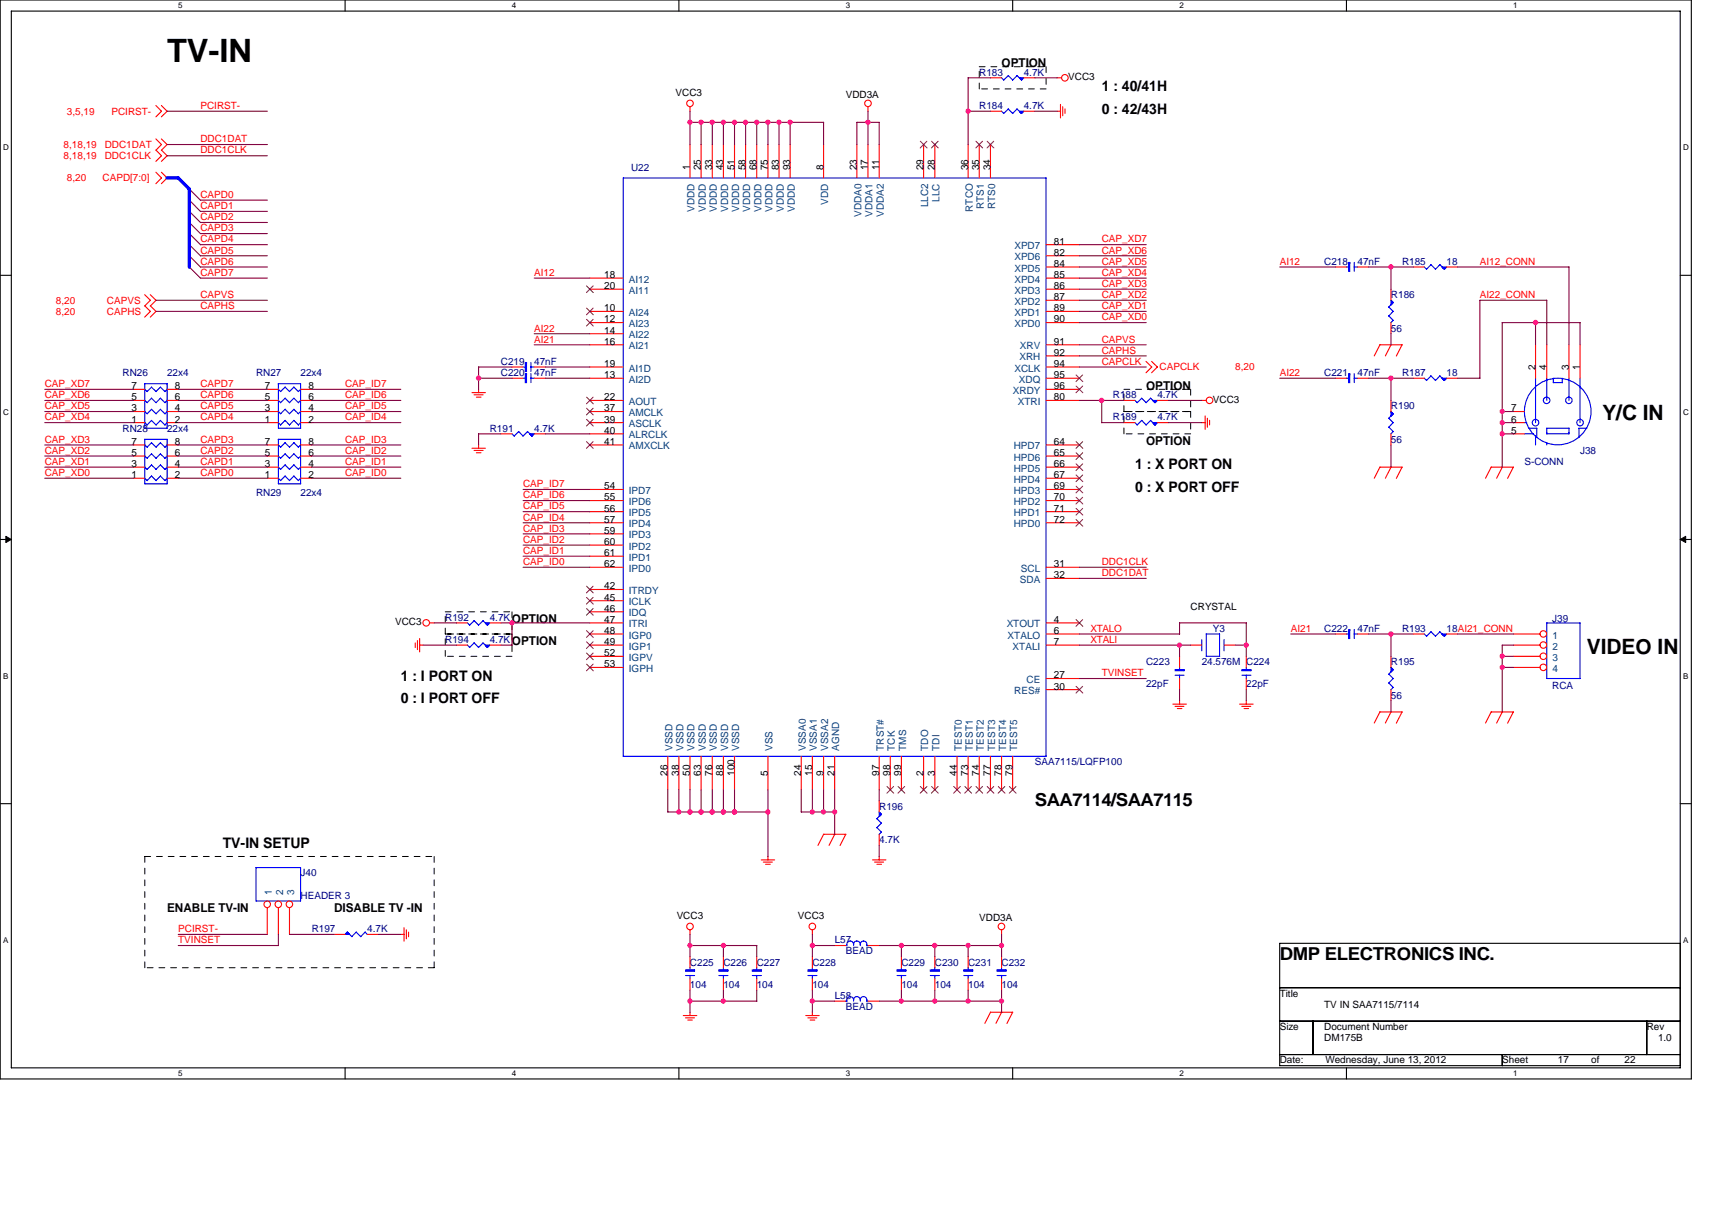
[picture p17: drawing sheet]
<svg xmlns="http://www.w3.org/2000/svg" width="297mm" height="210mm" viewBox="0 0 297 210" stroke-linecap="round" stroke-linejoin="round" font-family="sans-serif">
<defs><g id="words">
<text font-size="5.6" x="29" y="10.8">TV-IN</text>
<g font-size="3.7">
<text x="278" y="72.9">Y/C IN</text>
<text x="275.3" y="113.4">VIDEO IN</text>
</g>
<g font-size="3.1">
<text x="179.6" y="139.9">SAA7114/SAA7115</text>
<text x="222" y="166.6">DMP ELECTRONICS INC.</text>
</g>
<g font-size="2.5">
<text x="191.2" y="15.8">1 : 40/41H</text>
<text x="191.2" y="19.7">0 : 42/43H</text>
<text x="196.9" y="81.5">1 : X PORT ON</text>
<text x="196.9" y="85.3">0 : X PORT OFF</text>
<text x="69.5" y="118.2">1 : I PORT ON</text>
<text x="69.5" y="122">0 : I PORT OFF</text>
<text x="38.6" y="147.1">TV-IN SETUP</text>
</g>
<g font-size="2.1">
<text x="173.8" y="11.6">OPTION</text>
<text x="198.9" y="67.6">OPTION</text>
<text x="198.9" y="77.3">OPTION</text>
<text x="88.8" y="108.1">OPTION</text>
<text x="88.8" y="112">OPTION</text>
<text x="29" y="158.3">ENABLE TV-IN</text>
<text x="58" y="158.3">DISABLE TV -IN</text>
</g>
<g font-size="1.7">
<text x="117.2" y="16.6">VCC3</text>
<text x="146.7" y="17">VDD3A</text>
<text x="185.4" y="13.9">VCC3</text>
<text x="119.7" y="29.5" transform="rotate(-90 119.7 29.5)">1</text>
<text x="121.6" y="29.5" transform="rotate(-90 121.6 29.5)">25</text>
<text x="123.6" y="29.5" transform="rotate(-90 123.6 29.5)">33</text>
<text x="125.5" y="29.5" transform="rotate(-90 125.5 29.5)">43</text>
<text x="127.4" y="29.5" transform="rotate(-90 127.4 29.5)">51</text>
<text x="129.3" y="29.5" transform="rotate(-90 129.3 29.5)">58</text>
<text x="131.3" y="29.5" transform="rotate(-90 131.3 29.5)">68</text>
<text x="133.2" y="29.5" transform="rotate(-90 133.2 29.5)">75</text>
<text x="135.1" y="29.5" transform="rotate(-90 135.1 29.5)">83</text>
<text x="137.1" y="29.5" transform="rotate(-90 137.1 29.5)">93</text>
<text x="142.9" y="29.5" transform="rotate(-90 142.9 29.5)">8</text>
<text x="148.7" y="29.5" transform="rotate(-90 148.7 29.5)">23</text>
<text x="150.6" y="29.5" transform="rotate(-90 150.6 29.5)">17</text>
<text x="152.5" y="29.5" transform="rotate(-90 152.5 29.5)">11</text>
<text x="160.2" y="29.5" transform="rotate(-90 160.2 29.5)">29</text>
<text x="162.2" y="29.5" transform="rotate(-90 162.2 29.5)">28</text>
<text x="168" y="29.5" transform="rotate(-90 168 29.5)">36</text>
<text x="169.9" y="29.5" transform="rotate(-90 169.9 29.5)">35</text>
<text x="171.8" y="29.5" transform="rotate(-90 171.8 29.5)">34</text>
<text x="182.9" y="42.4">81</text>
<text x="182.9" y="44.4">82</text>
<text x="182.9" y="46.3">84</text>
<text x="104.8" y="48.2">18</text>
<text x="104.8" y="50.2">20</text>
<text x="182.9" y="48.2">85</text>
<text x="182.9" y="50.2">86</text>
<text x="182.9" y="52.1">87</text>
<text x="104.8" y="54">10</text>
<text x="104.8" y="56">12</text>
<text x="104.8" y="57.9">14</text>
<text x="104.8" y="59.8">16</text>
<text x="182.9" y="54">89</text>
<text x="182.9" y="56">90</text>
<text x="182.9" y="59.8">91</text>
<text x="104.8" y="65.6">13</text>
<text x="104.8" y="63.7">19</text>
<text x="182.9" y="61.7">92</text>
<text x="182.9" y="63.7">94</text>
<text x="182.9" y="65.6">95</text>
<text x="266.4" y="64.3" transform="rotate(-90 266.4 64.3)">2</text>
<text x="268.3" y="64.3" transform="rotate(-90 268.3 64.3)">4</text>
<text x="272.2" y="64.3" transform="rotate(-90 272.2 64.3)">3</text>
<text x="274.1" y="64.3" transform="rotate(-90 274.1 64.3)">1</text>
<text x="22.8" y="71.4">3</text>
<text x="22.8" y="69.5">5</text>
<text x="22.8" y="67.5">7</text>
<text x="30.3" y="71.4">4</text>
<text x="30.3" y="69.5">6</text>
<text x="30.3" y="67.5">8</text>
<text x="46" y="71.4">3</text>
<text x="46" y="69.5">5</text>
<text x="46" y="67.5">7</text>
<text x="53.5" y="71.4">4</text>
<text x="53.5" y="69.5">6</text>
<text x="53.5" y="67.5">8</text>
<text x="104.8" y="69.5">22</text>
<text x="104.8" y="71.4">37</text>
<text x="182.9" y="69.5">80</text>
<text x="182.9" y="67.5">96</text>
<text x="210.5" y="69.9">VCC3</text>
<text x="262.2" y="71.4">7</text>
<text x="22.8" y="73.3">1</text>
<text x="22.8" y="77.2">7</text>
<text x="30.3" y="73.3">2</text>
<text x="30.3" y="77.2">8</text>
<text x="46" y="77.2">7</text>
<text x="46" y="73.3">1</text>
<text x="53.5" y="77.2">8</text>
<text x="53.5" y="73.3">2</text>
<text x="104.8" y="73.3">39</text>
<text x="104.8" y="75.3">40</text>
<text x="104.8" y="77.2">41</text>
<text x="182.9" y="77.2">64</text>
<text x="262.2" y="75.3">5</text>
<text x="262.2" y="73.3">6</text>
<text x="22.8" y="83">1</text>
<text x="22.8" y="81">3</text>
<text x="22.8" y="79.1">5</text>
<text x="30.3" y="83">2</text>
<text x="30.3" y="81">4</text>
<text x="30.3" y="79.1">6</text>
<text x="46" y="83">1</text>
<text x="46" y="81">3</text>
<text x="46" y="79.1">5</text>
<text x="53.5" y="83">2</text>
<text x="53.5" y="81">4</text>
<text x="53.5" y="79.1">6</text>
<text x="182.9" y="79.1">65</text>
<text x="182.9" y="81">66</text>
<text x="182.9" y="83">67</text>
<text x="104.8" y="84.9">54</text>
<text x="104.8" y="86.8">55</text>
<text x="104.8" y="88.8">56</text>
<text x="182.9" y="84.9">69</text>
<text x="182.9" y="86.8">70</text>
<text x="182.9" y="88.8">71</text>
<text x="104.8" y="90.7">57</text>
<text x="104.8" y="92.6">59</text>
<text x="104.8" y="94.6">60</text>
<text x="182.9" y="90.7">72</text>
<text x="104.8" y="96.5">61</text>
<text x="104.8" y="98.4">62</text>
<text x="182.9" y="98.4">31</text>
<text x="182.9" y="100.4">32</text>
<text x="104.8" y="102.3">42</text>
<text x="104.8" y="104.2">45</text>
<text x="104.8" y="106.2">46</text>
<text x="206.6" y="105.8">CRYSTAL</text>
<text x="68.6" y="108.5">VCC3</text>
<text x="104.8" y="108.1">47</text>
<text x="104.8" y="110">48</text>
<text x="104.8" y="111.9">49</text>
<text x="104.8" y="113.9">52</text>
<text x="182.9" y="108.1">4</text>
<text x="182.9" y="110">6</text>
<text x="182.9" y="111.9">7</text>
<text x="104.8" y="115.8">53</text>
<text x="182.9" y="117.7">27</text>
<text x="182.9" y="119.7">30</text>
<text x="115.8" y="134.6" transform="rotate(-90 115.8 134.6)">26</text>
<text x="117.8" y="134.6" transform="rotate(-90 117.8 134.6)">38</text>
<text x="119.7" y="134.6" transform="rotate(-90 119.7 134.6)">50</text>
<text x="121.6" y="134.6" transform="rotate(-90 121.6 134.6)">63</text>
<text x="123.6" y="134.6" transform="rotate(-90 123.6 134.6)">76</text>
<text x="125.5" y="134.6" transform="rotate(-90 125.5 134.6)">88</text>
<text x="127.4" y="134.6" transform="rotate(-90 127.4 134.6)">100</text>
<text x="133.2" y="134.6" transform="rotate(-90 133.2 134.6)">5</text>
<text x="139" y="134.6" transform="rotate(-90 139 134.6)">24</text>
<text x="140.9" y="134.6" transform="rotate(-90 140.9 134.6)">15</text>
<text x="142.9" y="134.6" transform="rotate(-90 142.9 134.6)">9</text>
<text x="144.8" y="134.6" transform="rotate(-90 144.8 134.6)">21</text>
<text x="152.5" y="134.6" transform="rotate(-90 152.5 134.6)">97</text>
<text x="154.4" y="134.6" transform="rotate(-90 154.4 134.6)">98</text>
<text x="156.4" y="134.6" transform="rotate(-90 156.4 134.6)">99</text>
<text x="160.2" y="134.6" transform="rotate(-90 160.2 134.6)">2</text>
<text x="162.2" y="134.6" transform="rotate(-90 162.2 134.6)">3</text>
<text x="166" y="134.6" transform="rotate(-90 166 134.6)">44</text>
<text x="168" y="134.6" transform="rotate(-90 168 134.6)">73</text>
<text x="169.9" y="134.6" transform="rotate(-90 169.9 134.6)">74</text>
<text x="171.8" y="134.6" transform="rotate(-90 171.8 134.6)">77</text>
<text x="173.8" y="134.6" transform="rotate(-90 173.8 134.6)">78</text>
<text x="175.7" y="134.6" transform="rotate(-90 175.7 134.6)">79</text>
<text x="117.4" y="159.4">VCC3</text>
<text x="138.4" y="159.4">VCC3</text>
<text x="169.9" y="159.8">VDD3A</text>
<text x="222" y="173">Title</text>
<text x="222" y="178.8">Size</text>
<text x="229.8" y="174.9">TV IN SAA7115/7114</text>
<text x="229.8" y="178.8">Document Number</text>
<text x="285.7" y="178.8">Rev</text>
<text x="222" y="184.6">Date:</text>
<text x="229.8" y="180.7">DM175B</text>
<text x="230" y="184.6">Wednesday, June 13, 2012</text>
<text x="260.6" y="184.6">Sheet</text>
<text x="270.3" y="184.6">17</text>
<text x="276.1" y="184.6">of</text>
<text x="281.9" y="184.6">22</text>
<text x="287.7" y="180.7">1.0</text>
</g>
<g font-size="1.7" fill="#000080">
<text x="169.9" y="13.1">R183</text>
<text x="177.6" y="13.1">4.7K</text>
<text x="169.9" y="18.9">R184</text>
<text x="177.6" y="18.9">4.7K</text>
<text x="109.5" y="29.7">U22</text>
<text x="229.8" y="45.9">C218</text>
<text x="235.5" y="45.9">47nF</text>
<text x="243.3" y="45.9">R185</text>
<text x="251" y="45.9">18</text>
<text x="241.3" y="51.7">R186</text>
<text x="241.3" y="57.5">56</text>
<text x="21.3" y="65.2">RN26</text>
<text x="29" y="65.2">22x4</text>
<text x="44.4" y="65.2">RN27</text>
<text x="52.2" y="65.2">22x4</text>
<text x="86.9" y="63.3">C219</text>
<text x="86.9" y="65.2">C220</text>
<text x="92.7" y="63.3">47nF</text>
<text x="92.7" y="65.2">47nF</text>
<text x="229.8" y="65.2">C221</text>
<text x="235.5" y="65.2">47nF</text>
<text x="243.3" y="65.2">R187</text>
<text x="251" y="65.2">18</text>
<text x="193.1" y="69.1">R188</text>
<text x="200.8" y="69.1">4.7K</text>
<text x="241.3" y="71">R190</text>
<text x="21.3" y="74.9">RN28</text>
<text x="29" y="74.9">22x4</text>
<text x="85" y="74.9">R191</text>
<text x="92.7" y="74.9">4.7K</text>
<text x="193.1" y="73">R189</text>
<text x="200.8" y="73">4.7K</text>
<text x="241.3" y="76.8">56</text>
<text x="264.5" y="80.7">S-CONN</text>
<text x="274.1" y="78.8">J38</text>
<text x="44.4" y="86.1">RN29</text>
<text x="52.2" y="86.1">22x4</text>
<text x="77.3" y="107.7">R192</text>
<text x="85" y="107.7">4.7K</text>
<text x="269.3" y="107.9">J39</text>
<text x="77.3" y="111.6">R194</text>
<text x="85" y="111.6">4.7K</text>
<text x="210.5" y="109.6">Y3</text>
<text x="229.8" y="109.6">C222</text>
<text x="235.5" y="109.6">47nF</text>
<text x="243.3" y="109.6">R193</text>
<text x="251" y="109.6">18AI21_CONN</text>
<text x="198.9" y="115.4">C223</text>
<text x="198.9" y="119.3">22pF</text>
<text x="208.5" y="115.4">24.576M C224</text>
<text x="216.2" y="119.3">22pF</text>
<text x="241.3" y="115.4">R195</text>
<text x="269.3" y="119.5">RCA</text>
<text x="241.3" y="121.2">56</text>
<text x="179.6" y="132.8">SAA7115/LQFP100</text>
<text x="152.5" y="140.5">R196</text>
<text x="152.5" y="146.3">4.7K</text>
<text x="52.2" y="152.1">J40</text>
<text x="52.2" y="156">HEADER 3</text>
<text x="54.1" y="161.8">R197</text>
<text x="63.7" y="161.8">4.7K</text>
<text x="119.7" y="167.6">C225</text>
<text x="125.5" y="167.6">C226</text>
<text x="131.3" y="167.6">C227</text>
<text x="140.9" y="167.6">C228</text>
<text x="144.8" y="163.7">L57</text>
<text x="146.7" y="165.6">BEAD</text>
<text x="156.4" y="167.6">C229</text>
<text x="162.2" y="167.6">C230</text>
<text x="168" y="167.6">C231</text>
<text x="173.8" y="167.6">C232</text>
<text x="119.7" y="171.4">104</text>
<text x="125.5" y="171.4">104</text>
<text x="131.3" y="171.4">104</text>
<text x="140.9" y="171.4">104</text>
<text x="144.8" y="173.4">L58</text>
<text x="156.4" y="171.4">104</text>
<text x="162.2" y="171.4">104</text>
<text x="168" y="171.4">104</text>
<text x="173.8" y="171.4">104</text>
<text x="146.7" y="175.3">BEAD</text>
</g>
<g font-size="1.7" fill="#f00">
<text x="11.6" y="19.9">3,5,19</text>
<text x="19.3" y="19.9">PCIRST-</text>
<text x="34.8" y="18.9">PCIRST-</text>
<text x="11" y="25.7">8,18,19</text>
<text x="11" y="27.6">8,18,19</text>
<text x="18.2" y="25.7">DDC1DAT</text>
<text x="18.2" y="27.6">DDC1CLK</text>
<text x="34.8" y="24.7">DDC1DAT</text>
<text x="34.8" y="26.6">DDC1CLK</text>
<text x="11.6" y="31.5">8,20</text>
<text x="17.8" y="31.5">CAPD[7:0]</text>
<text x="34.8" y="34.4">CAPD0</text>
<text x="34.8" y="36.3">CAPD1</text>
<text x="34.8" y="40.2">CAPD3</text>
<text x="34.8" y="38.2">CAPD2</text>
<text x="34.8" y="45.9">CAPD6</text>
<text x="34.8" y="47.9">CAPD7</text>
<text x="34.8" y="42.1">CAPD4</text>
<text x="34.8" y="44">CAPD5</text>
<text x="92.7" y="47.9">AI12</text>
<text x="191.2" y="45.9">CAP_XD5</text>
<text x="191.2" y="44">CAP_XD6</text>
<text x="191.2" y="47.9">CAP_XD4</text>
<text x="191.2" y="42.1">CAP_XD7</text>
<text x="222" y="45.9">AI12</text>
<text x="256.8" y="45.9">AI12_CONN</text>
<text x="9.7" y="52.7">8,20</text>
<text x="18.6" y="52.7">CAPVS</text>
<text x="34.8" y="53.7">CAPHS</text>
<text x="34.8" y="51.7">CAPVS</text>
<text x="191.2" y="53.7">CAP_XD1</text>
<text x="191.2" y="49.8">CAP_XD3</text>
<text x="191.2" y="51.7">CAP_XD2</text>
<text x="256.8" y="51.7">AI22_CONN</text>
<text x="9.7" y="54.6">8,20</text>
<text x="18.6" y="54.6">CAPHS</text>
<text x="92.7" y="59.5">AI21</text>
<text x="92.7" y="57.5">AI22</text>
<text x="191.2" y="59.5">CAPVS</text>
<text x="191.2" y="55.6">CAP_XD0</text>
<text x="191.2" y="63.3">CAPCLK</text>
<text x="191.2" y="61.4">CAPHS</text>
<text x="201.2" y="64.3">CAPCLK</text>
<text x="214.3" y="64.3">8,20</text>
<text x="222" y="65.2">AI22</text>
<text x="7.8" y="69.1">CAP_XD6</text>
<text x="7.8" y="67.2">CAP_XD7</text>
<text x="7.8" y="71">CAP_XD5</text>
<text x="34.8" y="71">CAPD5</text>
<text x="34.8" y="69.1">CAPD6</text>
<text x="34.8" y="67.2">CAPD7</text>
<text x="59.9" y="67.2">CAP_ID7</text>
<text x="59.9" y="69.1">CAP_ID6</text>
<text x="59.9" y="71">CAP_ID5</text>
<text x="7.8" y="73">CAP_XD4</text>
<text x="7.8" y="76.8">CAP_XD3</text>
<text x="34.8" y="76.8">CAPD3</text>
<text x="34.8" y="73">CAPD4</text>
<text x="59.9" y="76.8">CAP_ID3</text>
<text x="59.9" y="73">CAP_ID4</text>
<text x="7.8" y="80.7">CAP_XD1</text>
<text x="7.8" y="82.6">CAP_XD0</text>
<text x="7.8" y="78.8">CAP_XD2</text>
<text x="34.8" y="78.8">CAPD2</text>
<text x="34.8" y="82.6">CAPD0</text>
<text x="34.8" y="80.7">CAPD1</text>
<text x="59.9" y="82.6">CAP_ID0</text>
<text x="59.9" y="78.8">CAP_ID2</text>
<text x="59.9" y="80.7">CAP_ID1</text>
<text x="90.8" y="86.5">CAP_ID6</text>
<text x="90.8" y="84.5">CAP_ID7</text>
<text x="90.8" y="88.4">CAP_ID5</text>
<text x="90.8" y="90.3">CAP_ID4</text>
<text x="90.8" y="92.3">CAP_ID3</text>
<text x="90.8" y="94.2">CAP_ID2</text>
<text x="90.8" y="96.1">CAP_ID1</text>
<text x="90.8" y="98.1">CAP_ID0</text>
<text x="191.2" y="100">DDC1DAT</text>
<text x="191.2" y="98.1">DDC1CLK</text>
<text x="189.2" y="111.6">XTALI</text>
<text x="189.2" y="109.6">XTALO</text>
<text x="224" y="109.6">AI21</text>
<text x="191.2" y="117.4">TVINSET</text>
<text x="30.9" y="161.8">PCIRST-</text>
<text x="30.9" y="163.7">TVINSET</text>
</g>
<g font-size="1.7" fill="#004080">
<text x="143.7" y="35.5" transform="rotate(-90 143.7 35.5)">VDD</text>
<text x="161.1" y="36" transform="rotate(-90 161.1 36)">LLC2</text>
<text x="163" y="35" transform="rotate(-90 163 35)">LLC</text>
<text x="120.5" y="36.7" transform="rotate(-90 120.5 36.7)">VDDD</text>
<text x="122.4" y="36.7" transform="rotate(-90 122.4 36.7)">VDDD</text>
<text x="124.4" y="36.7" transform="rotate(-90 124.4 36.7)">VDDD</text>
<text x="126.3" y="36.7" transform="rotate(-90 126.3 36.7)">VDDD</text>
<text x="128.2" y="36.7" transform="rotate(-90 128.2 36.7)">VDDD</text>
<text x="130.2" y="36.7" transform="rotate(-90 130.2 36.7)">VDDD</text>
<text x="132.1" y="36.7" transform="rotate(-90 132.1 36.7)">VDDD</text>
<text x="134" y="36.7" transform="rotate(-90 134 36.7)">VDDD</text>
<text x="136" y="36.7" transform="rotate(-90 136 36.7)">VDDD</text>
<text x="137.9" y="36.7" transform="rotate(-90 137.9 36.7)">VDDD</text>
<text x="149.5" y="37.6" transform="rotate(-90 149.5 37.6)">VDDA0</text>
<text x="151.4" y="37.6" transform="rotate(-90 151.4 37.6)">VDDA1</text>
<text x="153.3" y="37.6" transform="rotate(-90 153.3 37.6)">VDDA2</text>
<text x="168.8" y="36.7" transform="rotate(-90 168.8 36.7)">RTCO</text>
<text x="170.7" y="36.3" transform="rotate(-90 170.7 36.3)">RTS1</text>
<text x="172.7" y="36.3" transform="rotate(-90 172.7 36.3)">RTS0</text>
<text x="176" y="47.1">XPD5</text>
<text x="176" y="43.2">XPD7</text>
<text x="176" y="45.2">XPD6</text>
<text x="109.1" y="49">AI12</text>
<text x="109.1" y="51">AI11</text>
<text x="176" y="49">XPD4</text>
<text x="176" y="51">XPD3</text>
<text x="176" y="52.9">XPD2</text>
<text x="109.1" y="54.8">AI24</text>
<text x="109.1" y="56.8">AI23</text>
<text x="109.1" y="58.7">AI22</text>
<text x="176" y="54.8">XPD1</text>
<text x="176" y="56.8">XPD0</text>
<text x="109.1" y="60.6">AI21</text>
<text x="109.1" y="64.5">AI1D</text>
<text x="176" y="64.5">XCLK</text>
<text x="176.9" y="62.5">XRH</text>
<text x="177" y="60.6">XRV</text>
<text x="109.1" y="66.4">AI2D</text>
<text x="109.1" y="70.3">AOUT</text>
<text x="175.7" y="68.3">XRDY</text>
<text x="176.6" y="70.3">XTRI</text>
<text x="176.8" y="66.4">XDQ</text>
<text x="109.1" y="72.2">AMCLK</text>
<text x="109.1" y="74.1">ASCLK</text>
<text x="109.1" y="76.1">ALRCLK</text>
<text x="109.1" y="78">AMXCLK</text>
<text x="175.9" y="78">HPD7</text>
<text x="175.9" y="79.9">HPD6</text>
<text x="175.9" y="81.9">HPD5</text>
<text x="175.9" y="83.8">HPD4</text>
<text x="109.1" y="85.7">IPD7</text>
<text x="109.1" y="87.7">IPD6</text>
<text x="109.1" y="89.6">IPD5</text>
<text x="175.9" y="85.7">HPD3</text>
<text x="175.9" y="87.7">HPD2</text>
<text x="175.9" y="89.6">HPD1</text>
<text x="109.1" y="91.5">IPD4</text>
<text x="109.1" y="93.4">IPD3</text>
<text x="109.1" y="95.4">IPD2</text>
<text x="175.9" y="91.5">HPD0</text>
<text x="109.1" y="97.3">IPD1</text>
<text x="109.1" y="99.2">IPD0</text>
<text x="176.9" y="101.2">SDA</text>
<text x="177.1" y="99.2">SCL</text>
<text x="109.1" y="103.1">ITRDY</text>
<text x="109.1" y="105">ICLK</text>
<text x="109.1" y="107">IDQ</text>
<text x="109.1" y="108.9">ITRI</text>
<text x="109.1" y="110.8">IGP0</text>
<text x="109.1" y="112.7">IGP1</text>
<text x="174.7" y="108.9">XTOUT</text>
<text x="174.8" y="110.8">XTALO</text>
<text x="175.7" y="112.7">XTALI</text>
<text x="269.3" y="110.8">1</text>
<text x="269.3" y="112.7">2</text>
<text x="109.1" y="114.7">IGPV</text>
<text x="109.1" y="116.6">IGPH</text>
<text x="178.1" y="118.5">CE</text>
<text x="269.3" y="114.7">3</text>
<text x="269.3" y="116.6">4</text>
<text x="176" y="120.5">RES#</text>
<text x="116.7" y="130.3" transform="rotate(-90 116.7 130.3)">VSSD</text>
<text x="118.6" y="130.3" transform="rotate(-90 118.6 130.3)">VSSD</text>
<text x="120.5" y="130.3" transform="rotate(-90 120.5 130.3)">VSSD</text>
<text x="122.4" y="130.3" transform="rotate(-90 122.4 130.3)">VSSD</text>
<text x="124.4" y="130.3" transform="rotate(-90 124.4 130.3)">VSSD</text>
<text x="126.3" y="130.3" transform="rotate(-90 126.3 130.3)">VSSD</text>
<text x="128.2" y="130.3" transform="rotate(-90 128.2 130.3)">VSSD</text>
<text x="134" y="130.3" transform="rotate(-90 134 130.3)">VSS</text>
<text x="139.8" y="130.3" transform="rotate(-90 139.8 130.3)">VSSA0</text>
<text x="141.7" y="130.3" transform="rotate(-90 141.7 130.3)">VSSA1</text>
<text x="143.7" y="130.3" transform="rotate(-90 143.7 130.3)">VSSA2</text>
<text x="145.6" y="130.3" transform="rotate(-90 145.6 130.3)">AGND</text>
<text x="153.3" y="130.3" transform="rotate(-90 153.3 130.3)">TRST#</text>
<text x="155.3" y="130.3" transform="rotate(-90 155.3 130.3)">TCK</text>
<text x="157.2" y="130.3" transform="rotate(-90 157.2 130.3)">TMS</text>
<text x="161.1" y="130.3" transform="rotate(-90 161.1 130.3)">TDO</text>
<text x="163" y="130.3" transform="rotate(-90 163 130.3)">TDI</text>
<text x="166.9" y="130.3" transform="rotate(-90 166.9 130.3)">TEST0</text>
<text x="168.8" y="130.3" transform="rotate(-90 168.8 130.3)">TEST1</text>
<text x="170.7" y="130.3" transform="rotate(-90 170.7 130.3)">TEST2</text>
<text x="172.7" y="130.3" transform="rotate(-90 172.7 130.3)">TEST3</text>
<text x="174.6" y="130.3" transform="rotate(-90 174.6 130.3)">TEST4</text>
<text x="176.5" y="130.3" transform="rotate(-90 176.5 130.3)">TEST5</text>
<text x="47.2" y="155.4" transform="rotate(-90 47.2 155.4)">1</text>
<text x="49.1" y="155.4" transform="rotate(-90 49.1 155.4)">2</text>
<text x="51" y="155.4" transform="rotate(-90 51 155.4)">3</text>
</g>
<g font-size="1.4">
<text x="30.9" y="1.5">5</text>
<text x="88.8" y="1.5">4</text>
<text x="146.7" y="1.5">3</text>
<text x="204.7" y="1.5">2</text>
<text x="262.6" y="1.5">1</text>
<text x=".5" y="26.1">D</text>
<text x="292" y="26.1">D</text>
<text x=".5" y="71.9">C</text>
<text x="292" y="71.9">C</text>
<text x=".5" y="117.8">B</text>
<text x="292" y="117.8">B</text>
<text x=".5" y="163.6">A</text>
<text x="292" y="163.6">A</text>
<text x="30.9" y="186.8">5</text>
<text x="88.8" y="186.8">4</text>
<text x="146.7" y="186.8">3</text>
<text x="204.7" y="186.8">2</text>
<text x="262.6" y="186.8">1</text>
</g>
</g></defs>
<path d="M0 0h293.5v187.2h-293.5zM2 1.9h289.5v183.4h-289.5z" fill="none" stroke="#000" stroke-width=".19"/>
<g fill="#fff">
<path d="M30.9 .2h.8v1.6h-.8z"/>
<path d="M30.9 185.5h.8v1.6h-.8z"/>
</g>
<path d="M59.9 0v1.9M59.9 185.3v1.9" fill="none" stroke="#000" stroke-width=".19"/>
<g fill="#fff">
<path d="M88.8 .2h.8v1.6h-.8z"/>
<path d="M88.8 185.5h.8v1.6h-.8z"/>
</g>
<path d="M117.8 0v1.9M117.8 185.3v1.9" fill="none" stroke="#000" stroke-width=".19"/>
<g fill="#fff">
<path d="M146.7 .2h.8v1.6h-.8z"/>
<path d="M146.7 185.5h.8v1.6h-.8z"/>
</g>
<path d="M175.7 0v1.9M175.7 185.3v1.9" fill="none" stroke="#000" stroke-width=".19"/>
<g fill="#fff">
<path d="M204.7 .2h.7v1.6h-.7z"/>
<path d="M204.7 185.5h.7v1.6h-.7z"/>
</g>
<path d="M233.6 0v1.9M233.6 185.3v1.9" fill="none" stroke="#000" stroke-width=".19"/>
<g fill="#fff">
<path d="M262.6 .2h.7v1.6h-.7z"/>
<path d="M262.6 185.5h.7v1.6h-.7z"/>
<path d="M.5 24.8h1v1.6h-1z"/>
<path d="M292 24.8h1v1.6h-1z"/>
<path d="M.5 70.7h1v1.5h-1z"/>
<path d="M292 70.7h1v1.5h-1z"/>
</g>
<path d="M0 47.8h2M291.5 47.8h2" fill="none" stroke="#000" stroke-width=".19"/>
<g fill="#fff">
<path d="M.5 116.5h.9v1.6h-.9z"/>
<path d="M292 116.5h.9v1.6h-.9z"/>
</g>
<path d="M0 93.6h2M291.5 93.6h2" fill="none" stroke="#000" stroke-width=".19"/>
<path d="M1 93.1l1 .5-1 .5zM291.5 93.6l1-.5v1z" fill="#000" stroke="#000" stroke-width=".17"/>
<g fill="#fff">
<path d="M.5 162.4h.9v1.5h-.9z"/>
<path d="M292 162.4h.9v1.5h-.9z"/>
</g>
<path d="M0 139.5h2M291.5 139.5h2M222 163.7h69.5v21.2h-69.5zM222 171.4h69.5M222 177.2h69.5M227.8 177.2v5.8M285.7 177.2v5.8M222 183h69.5M260.6 183v1.9" fill="none" stroke="#000" stroke-width=".19"/>
<g fill="none" stroke="#000" stroke-width=".17" stroke-dasharray="1 1 1 1 1 1 1 1">
<path d="M169.9 11.6h11.6M169.9 15.4v-3.8M181.5 11.6v3.8M181.5 15.4h-11.6M195 67.6h11.6M195 71.4v-3.8M195 71.4h11.6M195 75.3v-3.9M206.6 67.6v3.8M206.6 71.4h-11.6M206.6 71.4v3.9M206.6 75.3h-11.6"/>
<path d="M77.3 106.2h11.5M77.3 110v-3.8M77.3 110h11.5M77.3 113.9v-3.9M88.8 106.2v3.8M88.8 110h-11.5M88.8 110v3.9M88.8 113.9h-11.5M25.1 148.6h50.2M75.3 148.6v19.3M25.1 167.9v-19.3M75.3 167.9h-50.2"/>
</g>
<g fill="none" stroke="#f00" stroke-width=".19">
<path d="M27 18.3l1 1-1 1M28 18.3l1 1-1 1M119.7 18.5v.8M150.6 18.5v.8M171.8 19.3h2M171.8 13.5h2M177.6 19.3h2M177.6 13.5h2M183.4 13.5h.8M183.4 19.3h.6M184 18.1v2.4M184.4 18.5v1.6"/>
<path d="M184.8 18.9v.8M27 29.9l1 1-1 1M27 24.1l1 1-1 1M27 26l1 1-1 1M28 29.9l1 1-1 1M28 24.1l1 1-1 1M28 26l1 1-1 1M119.7 25.1v5.8M121.6 25.1v5.8M123.6 25.1v5.8M125.5 25.1v5.8M127.4 25.1v5.8"/>
<path d="M129.4 25.1v5.8M131.3 25.1v5.8M133.2 25.1v5.8M135.2 25.1v5.8M137.1 25.1v5.8M142.9 25.1v5.8M148.7 25.1v5.8M150.6 25.1v5.8M152.5 25.1v5.8M160.2 25.1v5.8M162.2 25.1v5.8M168 25.1v5.8"/>
<path d="M169.9 25.1v5.8M171.8 25.1v5.8M25.1 51.1l1 1-1 1M25.1 53.1l1 .9-1 1M26.1 51.1l1 1-1 1M26.1 53.1l1 .9-1 1M102.3 59.8h5.8M102.3 54h5.8M102.3 56h5.8M102.3 57.9h5.8M102.3 48.3h5.8M102.3 50.2h5.8"/>
<path d="M181.5 59.8h5.8M181.5 46.3h5.8M181.5 54h5.8M181.5 56h5.8M181.5 48.3h5.8M181.5 50.2h5.8M181.5 42.5h5.8M181.5 44.4h5.8M181.5 52.1h5.8M231.7 46.3h1.9M235.5 46.3h2M239.4 59.8h3.9"/>
<path d="M239.4 59.8l-1 2M241.3 50.2v1.9M241.3 56v1.9M241.4 59.8l-1 2M243.3 59.8l-1 2M245.2 46.3h1.9M251 46.3h1.9M266.4 59.8v5.8M268.4 59.8v5.8M272.2 59.8v5.8M274.1 59.8v5.8M23.2 69.5h1.9"/>
<path d="M23.2 73.3h1.9M23.2 79.1h1.9M23.2 77.2h1.9M23.2 71.4h1.9M23.2 67.6h1.9M29 69.5h1.9M29 73.3h1.9M29 79.1h1.9M29 77.2h1.9M29 71.4h1.9M29 67.6h1.9M46.4 69.5h1.9"/>
<path d="M46.4 73.3h1.9M46.4 79.1h1.9M46.4 77.2h1.9M46.4 71.4h1.9M46.4 67.6h1.9M52.2 69.5h1.9M52.2 73.3h1.9M52.2 79.1h1.9M52.2 77.2h1.9M52.2 71.4h1.9M52.2 67.6h1.9M81.9 68.1h2.3"/>
<path d="M81.9 77.8h2.3M82.3 68.5h1.5M82.3 78.2h1.5M82.7 68.9h.8M82.7 78.6h.8M83 67.6v.6M83 77.2v.6M86.9 75.3h1.9M88.8 65.6h2M88.8 63.7h2M92.7 65.6h1.9M92.7 63.7h1.9"/>
<path d="M92.7 75.3h1.9M102.3 69.5h5.8M102.3 73.3h5.8M102.3 77.2h5.8M102.3 71.4h5.8M102.3 65.6h5.8M102.3 63.7h5.8M102.3 75.3h5.8M181.5 69.5h5.8M181.5 79.1h5.8M181.5 77.2h5.8M181.5 67.6h5.8"/>
<path d="M181.5 65.6h5.8M181.5 63.7h5.8M181.5 61.8h5.8M195 69.5h1.9M195 73.3h1.9M198.8 62.7l1 1-1 1M199.8 62.7l1 1-1 1M200.8 69.5h1.9M200.8 73.3h1.9M208.5 69.5h.8M208.5 73.3h.6M209.1 72.2v2.3"/>
<path d="M209.5 72.6v1.5M209.9 72.9v.8M231.7 65.6h1.9M235.5 65.6h2M241.3 69.5v1.9M241.3 75.3v1.9M245.2 65.6h1.9M251 65.6h1.9M262.6 73.3h1.9M262.6 71.4h1.9M262.6 75.3h1.9M23.2 81.1h1.9"/>
<path d="M23.2 83h1.9M29 81.1h1.9M29 83h1.9M46.4 81.1h1.9M46.4 83h1.9M52.2 81.1h1.9M52.2 83h1.9M102.3 98.4h5.8M102.3 84.9h5.8M102.3 86.9h5.8M102.3 88.8h5.8M102.3 90.7h5.8"/>
<path d="M102.3 92.6h5.8M102.3 94.6h5.8M102.3 96.5h5.8M181.5 81.1h5.8M181.5 83h5.8M181.5 98.4h5.8M181.5 84.9h5.8M181.5 86.9h5.8M181.5 88.8h5.8M181.5 90.7h5.8M239.4 81.1h3.9M239.4 81l-1 2"/>
<path d="M241.4 81l-1 2M243.3 81.1l-1 1.9M258.7 81.1h3.9M258.7 81l-1 2M260.7 81l-1 2M262.6 81.1l-1 1.9M72 111.6v.8M72.4 111.2v1.5M72.8 112h.6M72.8 110.8v2.3M74.5 108.1h.9M79.2 108.1h1.9"/>
<path d="M79.2 112h1.9M85 108.1h1.9M85 112h1.9M102.3 108.1h5.8M102.3 112h5.8M102.3 110h5.8M102.3 113.9h5.8M102.3 115.8h5.8M102.3 102.3h5.8M102.3 104.2h5.8M102.3 106.2h5.8M181.5 108.1h5.8"/>
<path d="M181.5 112h5.8M181.5 110h5.8M181.5 117.8h5.8M181.5 119.7h5.8M181.5 100.4h5.8M204.7 113.9v1.9M204.7 117.8v1.9M206.6 112h1.9M212.4 112h1.9M216.2 113.9v1.9M216.2 117.8v1.9M231.7 110h1.9"/>
<path d="M235.5 110h2M241.3 113.9v1.9M241.3 119.7v1.9M245.2 110h1.9M251 110h1.9M262.6 112h4.6M262.6 110h4.6M262.6 113.9h4.6M262.6 115.8h4.6M115.9 131.3v5.8M117.8 131.3v5.8M119.7 131.3v5.8"/>
<path d="M121.6 131.3v5.8M123.6 131.3v5.8M125.5 131.3v5.8M127.4 131.3v5.8M133.2 131.3v5.8M139 131.3v5.8M140.9 131.3v5.8M142.9 131.3v5.8M144.8 131.3v5.8M152.5 131.3v5.8M152.5 139v1.9M154.5 131.3v5.8"/>
<path d="M156.4 131.3v5.8M160.2 131.3v5.8M162.2 131.3v5.8M166 131.3v5.8M168 131.3v5.8M169.9 131.3v5.8M171.8 131.3v5.8M173.8 131.3v5.8M175.7 131.3v5.8M203.5 122.2h2.3M203.9 122.6h1.5M204.3 123h.8"/>
<path d="M204.7 121.6v.6M215.1 122.2h2.3M215.5 122.6h1.5M215.9 123h.7M216.2 121.6v.6M239.4 123.5h3.9M239.4 123.5l-1 2M241.4 123.5l-1 2M243.3 123.5l-1 2M260.7 123.5l-1 2M262.6 123.5l-1 2M262.6 123.5h-3.9l-1 2"/>
<path d="M46.4 157.5v4.7M48.3 157.5v4.7M50.2 157.5v4.7M132.1 149.2h2.3M132.4 149.6h1.6M132.8 150h.8M133.2 148.6v.6M142.9 144.8h3.9M142.9 144.8l-1 1.9M144.8 144.8l-1 1.9M146.7 144.8l-.9 1.9M151.4 149.2h2.3"/>
<path d="M151.7 149.6h1.6M152.1 150h.8M152.5 144.8v1.9M152.5 148.6v.6M58 162.2h1.9M63.7 162.2h2M69.5 162.2h.6M70.1 161v2.3M70.5 161.4v1.5M70.9 161.8v.8M118.6 176.2h2.3M118.9 176.6h1.6"/>
<path d="M119.3 177h.8M119.7 161.4v.8M119.7 166v1.9M119.7 169.9v1.9M119.7 175.7v.6M125.5 166v1.9M125.5 169.9v1.9M131.3 166v1.9M131.3 169.9v1.9M139.8 176.2h2.3M140.2 176.6h1.5M140.6 177h.8"/>
<path d="M140.9 161.4v.8M140.9 166v1.9M140.9 169.9v1.9M140.9 175.7v.6M144.8 164.1h1.9M144.8 173.7h1.9M150.6 164.1h1.9M150.6 173.7h1.9M156.4 166v1.9M156.4 169.9v1.9M162.2 166v1.9M162.2 169.9v1.9"/>
<path d="M168 166v1.9M168 169.9v1.9M171.8 175.7h3.9l-1 1.9M171.9 175.6l-1 2M173.8 161.4v.8M173.8 166v1.9M173.8 169.9v1.9M173.8 175.6l-1 2"/>
<circle cx="119.7" cy="17.9" r=".57"/>
<circle cx="150.6" cy="17.9" r=".57"/>
<circle cx="184.8" cy="13.5" r=".57"/>
<circle cx="209.9" cy="69.5" r=".57"/>
<circle cx="74" cy="108.1" r=".57"/>
<circle cx="267.8" cy="113.9" r=".57"/>
<circle cx="267.8" cy="115.8" r=".57"/>
<circle cx="267.8" cy="110" r=".57"/>
<circle cx="267.8" cy="111.9" r=".57"/>
<circle cx="46.4" cy="156.9" r=".57"/>
<circle cx="48.3" cy="156.9" r=".57"/>
<circle cx="50.2" cy="156.9" r=".57"/>
<circle cx="119.7" cy="160.8" r=".57"/>
<circle cx="140.9" cy="160.8" r=".57"/>
<circle cx="173.8" cy="160.8" r=".57"/>
</g>
<g fill="none" stroke="#00f" stroke-width=".19">
<path d="M173.8 13.5l.4 .4M173.8 19.3l.3 .4 .8-.8 .8 .8M174.9 13.1l.8 .8M174.9 13.1l-.8 .8M176.4 13.1l.8 .8M176.5 13.1l-.8 .8M177.6 13.5l-.4 .4M177.6 19.3l-.4 .4-.8-.8-.7 .8M108.1 30.9h73.4v100.4h-73.4zM233.6 46.3h.4M234.9 46.3h.6M235 45.5v1.6"/>
<path d="M241 53.3l.7 .8-.8 .7 .8 .8M241.3 52.1l.4 .4M241.7 52.5l-.8 .8M241.7 55.6l-.4 .4M248.3 45.9l.7 .8 .8-.8M248.3 45.9l-.8 .8-.4-.4M249.8 45.9l.8 .8M251 46.3l-.4 .4M25.1 76.2h3.9M25.1 76.2v7.8h3.9M25.1 73.3l.4 .5M25.1 71.4l.4 .4"/>
<path d="M25.1 69.5l.4 .4M25.1 67.6l.4 .4M25.1 79.1l.4 .4M25.1 77.2l.4 .4M25.5 73.7l.8-.7 .8 .8M25.5 69.9l.8-.8 .8 .8M25.5 77.6l.8-.8 .8 .8M26.3 71l.8 .8M26.3 67.2l.8 .8M26.3 78.8l.8 .7M26.3 71l-.8 .8M26.3 67.2l-.8 .7"/>
<path d="M26.3 78.7l-.8 .8M27.1 73.7l.7-.7 .8 .8M27.8 71l.8 .8M27.8 67.2l.8 .8M27.8 78.8l.8 .7M27.9 71l-.8 .8M27.9 67.2l-.8 .7M27.9 78.7l-.8 .8M29 74.3v-7.7h-3.9v7.7h3.9M29 76.2v7.8M29 69.5l-.4 .4-.8-.8-.7 .8M29 73.3l-.4 .4"/>
<path d="M29 71.4l-.4 .4M29 67.5l-.4 .4M29 77.2l-.4 .4-.8-.8-.7 .8M29 79.1l-.4 .4M48.3 76.2h3.9M48.3 79.1l.4 .4M48.3 77.2l.4 .4M48.3 76.2v7.8h3.9M48.3 73.3l.4 .5M48.3 71.4l.4 .4M48.3 69.5l.4 .4M48.3 67.6l.4 .4"/>
<path d="M49.5 78.8l.7 .7M49.5 73l.7 .8M49.5 71l.7 .8M49.5 67.2l.7 .8M49.5 78.7l-.8 .8M49.5 76.8l-.8 .8M49.5 72.9l-.8 .8M49.5 71l-.8 .8M49.5 69.1l-.8 .8M49.5 67.2l-.8 .7M51 78.8l.8 .7M51 76.8l.8 .8 .4-.4"/>
<path d="M51 73l.8 .8M51 71l.8 .8M51 69.1l.8 .8 .4-.4M51 67.2l.8 .8M51 76.8l-.8 .8-.7-.8M51 78.7l-.8 .8M51 69.1l-.8 .8-.7-.8M51 72.9l-.8 .8M51 71l-.8 .8M51 67.2l-.8 .7M52.2 74.3v-7.7h-3.9v7.7h3.9M52.2 76.2v7.8"/>
<path d="M52.2 79.1l-.4 .4M52.2 73.3l-.4 .4M52.2 71.4l-.4 .4M52.2 67.5l-.4 .4M88.8 75.3l.4 .4M90 74.9l.7 .8 .8-.8 .8 .8 .4-.4M90 74.9l-.8 .8M90.7 63.7h.4M90.7 65.6h.4M92.1 63.7h.6M92.1 65.6h.6M92.1 62.9v1.6"/>
<path d="M92.1 64.8v1.6M196.9 73.3l.4 .4M196.9 69.5l.4 .4M198.1 72.9l.8 .8M198.1 69.1l.8 .8M198.1 73l-.8 .8M198.1 69.1l-.8 .8M199.6 72.9l.8 .8M199.6 69.1l.8 .8 .4-.4M199.6 73l-.8 .8M199.6 69.1l-.8 .8M200.8 73.3l-.4 .5"/>
<path d="M233.6 65.6h.4M234.9 65.6h.6M235 64.8v1.6M241 72.6l.7 .8-.8 .7 .8 .8M241.3 71.4l.4 .4M241.7 71.8l-.8 .8M241.7 74.9l-.4 .4M247.1 65.6l.4 .4M248.3 65.2l.8 .8M248.3 65.2l-.8 .8M249.8 65.2l.8 .8M249.8 65.2l-.8 .8"/>
<path d="M251 65.6l-.4 .4M264.5 75.3h1.6M264.5 73.3h.4M265.3 74.3h1.4M266.4 65.6v7.7M266.4 75.6v1.6M266.6 74.3v1.6M268.3 74.3h3.9v1h-3.9zM268.4 65.6v3.9M268.4 76.8v.4M269.5 65.6v.8h1.6v-.8M272.2 65.6v3.9"/>
<path d="M273.9 74.3h1.4M274 74.3v1.6M274.1 65.6v7.7M25.1 83l.4 .4M25.1 81.1l.4 .4M25.5 81.4l.8-.7 .8 .8M26.3 82.6l.8 .8M26.3 82.6l-.8 .8M27.8 82.6l.8 .8 .4-.4M27.9 82.6l-.8 .8M29 81l-.4 .5-.8-.8-.7 .7M48.3 83l.4 .4"/>
<path d="M48.3 81.1l.4 .4M49.5 82.6l-.8 .8M49.5 80.7l-.8 .7M51 82.6l.8 .8 .4-.4M51 80.7l.8 .8 .4-.5M51 82.6l-.8 .8-.7-.8M51 80.7l-.8 .8-.7-.8M81.1 111.9l.4 .5M81.1 108.1l.4 .4M82.3 111.5l.7 .9M82.3 107.7l.7 .8 .8-.8 .8 .8M82.3 111.6l-.8 .8"/>
<path d="M82.3 107.7l-.8 .8M84.6 112.4l-.8-.9-.8 .9M85 112l-.4 .4M85 108.1l-.4 .4M203.9 117.2h1.5M204.7 115.8v.4M204.7 117.2v.6M208.5 111v1.9M211.6 110h-2.3v3.9h2.3M211.6 110v3.9M212.4 111v1.9M215.5 117.2h1.5"/>
<path d="M216.2 115.8v.4M216.2 117.2v.6M233.6 110h.4M234.9 110h.6M235 109.2v1.6M241 117l.7 .8-.8 .7M241 118.5l.7 .8M241.3 115.8l.4 .4M241.7 116.2l-.8 .8M241.7 119.3l-.4 .4M247.1 110l.4 .4M248.3 109.6l.8 .8"/>
<path d="M248.3 109.6l-.8 .8M249.8 109.6l.8 .8M249.8 109.6l-.8 .8M251 110l-.4 .4M268.4 108.1h5.7v9.7h-5.7zM44.4 150.6h7.8v5.8h-7.8zM152.1 142.1l.8 .8M152.1 143.6l.8 .8-.4 .4M152.5 140.9l.4 .4-.8 .8M152.9 142.9l-.8 .7M60.3 161.8l.8 .8M60.3 161.7l-.4 .5"/>
<path d="M61 162.5l.8-.8 .8 .9M63.3 161.8l.5 .4M63.4 161.7l-.8 .8M119 169.3h1.5M119.7 167.9v.4M119.7 169.3v.6M124.7 169.3h1.6M125.5 167.9v.4M125.5 169.3v.6M130.5 169.3h1.6M131.3 167.9v.4M131.3 169.3v.6"/>
<path d="M140.2 169.3h1.5M140.9 167.9v.4M140.9 169.3v.6M146.7 173.7h.2M146.9 173.5a.58 .58 0 0 1 .6-.5 .58 .58 0 0 1 .6 .5M146.9 173.5v.3M148.1 163.9a.6 .6 0 0 0-.7-.6 .6 .6 0 0 0-.5 .8h-.2M148.1 163.9a.58 .58 0 0 1 .6-.6 .58 .58 0 0 1 .6 .6M148.1 173.5a.58 .58 0 0 1 .6-.5 .58 .58 0 0 1 .6 .5 .57 .57 0 0 1 .5-.5 .57 .57 0 0 1 .6 .5M148.1 163.9v.2M148.1 173.5v.2M149.3 163.9a.59 .59 0 0 1 .7-.6 .59 .59 0 0 1 .4 .8"/>
<path d="M149.3 163.9v.2M149.3 173.5v.3M150.4 164.1h.2M150.4 173.7h.2M150.4 173.5v.3M155.6 169.3h1.6M156.4 167.9v.4M156.4 169.3v.6M161.4 169.3h1.6M162.2 167.9v.4M162.2 169.3v.6M167.2 169.3h1.6"/>
<path d="M168 167.9v.4M168 169.3v.6M173 169.3h1.6M173.8 167.9v.4M173.8 169.3v.6"/>
<circle cx="266.4" cy="73.3" r=".57"/>
<circle cx="268.4" cy="69.5" r=".57"/>
<circle cx="270.3" cy="71.4" r="5.8"/>
<circle cx="272.2" cy="69.5" r=".57"/>
<circle cx="274.1" cy="73.3" r=".57"/>
</g>
<g fill="#00f" stroke="#00f" stroke-width=".19">
<path d="M241.3 52.1l.4 .4-.4 .4 .4-.4-.4 .4z" fill-rule="evenodd"/>
<path d="M176.9 13.5h.7l-.4 .4z" fill-rule="evenodd"/>
<path d="M173 168.3v.2h1.5v-.2z" fill-rule="evenodd"/>
<path d="M155.6 168.3v.2h1.6v-.2z" fill-rule="evenodd"/>
<path d="M161.4 168.3v.2h1.6v-.2z" fill-rule="evenodd"/>
<path d="M241.3 115.8l.4 .4-.4 .4 .4-.4-.4 .4z" fill-rule="evenodd"/>
<path d="M200 73.3h.8l-.4 .4z" fill-rule="evenodd"/>
<path d="M152.5 140.9l.4 .4-.4 .4 .4-.4-.4 .4z" fill-rule="evenodd"/>
<path d="M234 45.6v1.5h.2v-1.5z" fill-rule="evenodd"/>
<path d="M234 109.3v1.5h.2v-1.5z" fill-rule="evenodd"/>
<path d="M130.5 168.3v.2h1.6v-.2z" fill-rule="evenodd"/>
<path d="M91.1 62.9v1.6h.3v-1.6z" fill-rule="evenodd"/>
<path d="M234 64.9v1.5h.2v-1.5z" fill-rule="evenodd"/>
<path d="M250.2 46.3h.8l-.4 .4z" fill-rule="evenodd"/>
<path d="M250.2 110h.8l-.4 .4z" fill-rule="evenodd"/>
<path d="M167.2 168.3v.2h1.6v-.2z" fill-rule="evenodd"/>
<path d="M241.3 71.4l.4 .4-.4 .4 .4-.4-.4 .4z" fill-rule="evenodd"/>
<path d="M200 69.5h.8l-.4 .4z" fill-rule="evenodd"/>
<path d="M84.2 112h.8l-.4 .4z" fill-rule="evenodd"/>
<path d="M176.9 19.3h.7l-.4 .4z" fill-rule="evenodd"/>
<path d="M215.5 116.2v.2h1.5v-.2z" fill-rule="evenodd"/>
<path d="M119 168.3v.2h1.5v-.2z" fill-rule="evenodd"/>
<path d="M84.2 108.1h.8l-.4 .4z" fill-rule="evenodd"/>
<path d="M60.3 161.8l.3 .4h-.7l.4-.4 .3 .4z" fill-rule="evenodd"/>
<path d="M203.9 116.2v.2h1.5v-.2z" fill-rule="evenodd"/>
<path d="M91.9 75.3h.8l-.4 .4z" fill-rule="evenodd"/>
<path d="M124.7 168.3v.2h1.6v-.2z" fill-rule="evenodd"/>
<path d="M91.1 64.9v1.5h.3v-1.5z" fill-rule="evenodd"/>
<path d="M250.2 65.6h.8l-.4 .4z" fill-rule="evenodd"/>
<path d="M140.2 168.3v.2h1.5v-.2z" fill-rule="evenodd"/>
</g>
<g fill="none" stroke="#804000" stroke-width=".17">
<path d="M159.7 24.5l1.1 1.2M160.8 24.5l-1.1 1.2M161.6 24.5l1.2 1.2M162.8 24.5l-1.2 1.2M169.3 24.5l1.2 1.2M170.5 24.5l-1.2 1.2M171.3 24.5l1.1 1.2M172.4 24.5l-1.1 1.2M101.8 53.5l1.1 1.1M101.8 55.4l1.1 1.2M101.8 49.6l1.1 1.2M102.9 53.5l-1.2 1.1"/>
<path d="M102.9 55.4l-1.2 1.2M102.9 49.6l-1.2 1.2M101.8 68.9l1.1 1.2M101.8 70.8l1.1 1.2M101.8 72.8l1.1 1.1M101.8 76.6l1.1 1.2M102.9 68.9l-1.2 1.2M102.9 70.8l-1.2 1.2M102.9 72.8l-1.2 1.1M102.9 76.6l-1.2 1.2M186.7 76.6l1.2 1.2M186.7 78.6l1.2 1.1"/>
<path d="M186.7 65.1l1.2 1.1M186.7 67l1.2 1.2M187.9 76.6l-1.2 1.2M187.9 78.6l-1.2 1.1M187.9 65.1l-1.2 1.1M187.9 67l-1.2 1.2M186.7 80.5l1.2 1.2M186.7 82.4l1.2 1.2M186.7 84.4l1.2 1.1M186.7 86.3l1.2 1.2M186.7 88.2l1.2 1.2M186.7 90.1l1.2 1.2"/>
<path d="M187.9 80.5l-1.2 1.2M187.9 82.4l-1.2 1.2M187.9 84.4l-1.2 1.1M187.9 86.3l-1.2 1.2M187.9 88.2l-1.2 1.2M187.9 90.1l-1.2 1.2M101.8 101.7l1.1 1.2M101.8 103.7l1.1 1.1M101.8 105.6l1.1 1.2M101.8 109.5l1.1 1.1M101.8 111.4l1.1 1.1M101.8 113.3l1.1 1.2"/>
<path d="M101.8 115.3l1.1 1.1M102.9 101.7l-1.2 1.2M102.9 103.7l-1.2 1.1M102.9 105.6l-1.2 1.2M102.9 109.5l-1.2 1.1M102.9 111.4l-1.2 1.1M102.9 113.3l-1.2 1.2M102.9 115.3l-1.2 1.1M186.7 107.5l1.2 1.2M186.7 119.1l1.2 1.2M187.9 107.5l-1.2 1.2M187.9 119.1l-1.2 1.2"/>
<path d="M153.9 136.5l1.2 1.1M155 136.5l-1.1 1.1M155.8 136.5l1.2 1.1M157 136.5l-1.2 1.1M159.7 136.5l1.1 1.1M160.8 136.5l-1.1 1.1M161.6 136.5l1.2 1.1M162.8 136.5l-1.2 1.1M165.5 136.5l1.1 1.1M166.6 136.5l-1.1 1.1M167.4 136.5l1.2 1.1M168.5 136.5l-1.1 1.1"/>
<path d="M169.3 136.5l1.2 1.1M170.5 136.5l-1.2 1.1M171.3 136.5l1.1 1.1M172.4 136.5l-1.1 1.1M173.2 136.5l1.2 1.1M174.3 136.5l-1.1 1.1M175.1 136.5l1.2 1.1M176.3 136.5l-1.2 1.1"/>
</g>
<g fill="none" stroke="#800040" stroke-width=".19">
<path d="M29 19.3h17.4M119.7 19.3v5.8M150.6 19.3v5.8M168 19.3h3.9M171.9 13.5h-3.9v11.6M179.6 19.3h3.8M179.6 13.5h3.8M29 25.1h17.4M29 27h17.4M32.8 32.8l2 2 11.6-.1M32.8 36.7l2 1.9M32.8 34.7l2 2h11.6"/>
<path d="M32.8 38.6l2 2M34.8 38.6h11.6M119.7 21.2h23.2M121.6 21.2v3.9M123.6 21.2v3.9M125.5 21.2v3.9M127.4 21.2v3.9M129.4 21.2v3.9M131.3 21.2v3.9M133.2 21.2v3.9M135.2 21.2v3.9M137.1 21.2v3.9"/>
<path d="M142.9 21.2v3.9M148.7 25.1v-3.9h3.9l-.1 3.9M27.1 54h19.3M27.1 52.1h19.3M32.8 46.3l2 2h11.6M32.8 44.4l2 2M32.8 42.5l2 1.9M32.8 40.5l2 2h11.6M34.8 46.3h11.6M34.8 44.4h11.6M34.8 40.5h11.6M92.7 48.3h9.7"/>
<path d="M92.7 59.8h9.7M92.7 57.9h9.7M187.3 46.3h11.6M187.3 48.3h11.6M187.3 44.4h11.6M187.3 59.8h11.6M187.3 54h11.6M187.3 56h11.6M187.3 50.2h11.6M187.3 52.1h11.6M187.3 42.5h11.6M222 46.3h9.7"/>
<path d="M237.5 46.3h7.7M241.3 46.3v3.9M241.3 57.9v2M252.9 46.3h19.3v13.5M256.7 52.1h11.7v7.7M256.8 52.1v13.6M260.6 56h13.5M260.6 56v25.1M266.4 56v3.8M274.1 56v3.8M7.8 69.5h15.4M7.8 73.3h15.4"/>
<path d="M7.8 71.4h15.4M7.8 67.6h15.4M7.8 79.1h15.4M7.8 77.2h15.4M30.9 69.5h15.5M30.9 73.3h15.5M30.9 71.4h15.5M30.9 67.6h15.5M30.9 79.1h15.5M30.9 77.2h15.5M54.1 69.5h15.5M54.1 73.3h15.5"/>
<path d="M54.1 71.4h15.5M54.1 67.6h15.5M54.1 79.1h15.5M54.1 77.2h15.5M83 65.6h5.9M86.9 75.3h-3.9v1.9M88.9 63.7h-5.9v3.9M94.6 75.3h7.8M94.6 63.7h7.8M94.6 65.6h7.8M187.3 69.5h7.7M187.3 63.7h11.6"/>
<path d="M187.3 61.8h11.6M191.2 69.5v3.8h3.8M202.7 69.5h5.8M202.7 73.3h5.8M222 65.6h9.7M237.5 65.6h7.7M241.3 65.6v3.9M241.3 77.2v3.9M252.9 65.6h3.9M260.6 71.4h2M260.6 75.3h2M260.6 73.3h2"/>
<path d="M7.8 81.1h15.4M7.8 83h15.4M30.9 81.1h15.5M30.9 83h15.5M54.1 81.1h15.5M54.1 83h15.5M90.8 96.5h11.6M90.8 90.7h11.6M90.8 98.4h11.6M90.8 86.9h11.6M90.8 92.6h11.6M90.8 84.9h11.6"/>
<path d="M90.8 94.6h11.6M90.8 88.8h11.6M187.3 98.4h11.6M73.4 112h5.8M75.3 108.1h3.9M86.9 108.1h15.5M88.8 108.1l.1 3.9h-2M187.3 112h19.3M187.3 100.4h11.6M187.3 117.8h11.6M187.3 110h17.4M204.7 112v1.9"/>
<path d="M204.7 119.7v1.9M214.3 112h2M216.2 108.1v5.8M216.2 119.7v1.9M216.3 108.1h-11.6v1.9M223.9 110h7.8M237.4 110h7.8M241.3 110v3.9M252.9 110h9.7M260.6 115.8h2M260.6 113.9h2M262.6 112h-2v11.6"/>
<path d="M115.9 137.1v3.8M117.8 137.1v3.8M119.7 137.1v3.8M121.6 137.1v3.8M123.6 137.1v3.8M125.5 137.1v3.8M127.4 137.1v3.8M133.2 137.1v11.6M139 137.1v3.8M140.9 137.1v3.8M142.9 137.1v3.8M144.8 137.1v7.7"/>
<path d="M152.5 137.1v1.9M241.3 121.6v1.9M115.9 140.9h17.4M139 140.9h5.8M152.5 146.7v2M30.9 164.1h17.4M30.9 162.2h15.5M48.3 162.2v1.9M50.2 162.2h7.8M65.7 162.2h3.9M119.7 164.1h11.6v1.9M119.7 162.2v3.8"/>
<path d="M119.7 171.8v3.9M119.7 173.7h11.6M125.5 164.1v1.9M125.5 171.8v2M131.3 171.8v2M140.9 162.2v3.8M140.9 171.8v3.9M140.9 164.1h3.9M140.9 173.7h3.9M152.5 164.1h21.3M152.5 173.7h21.3M156.4 164.1v1.9"/>
<path d="M156.4 171.8v2M162.2 164.1v1.9M162.2 171.8v2M168 164.1v1.9M168 171.8v2M173.8 162.2v3.8M173.8 171.8v3.9"/>
</g>
<path d="M29 30.9h1.9l2 1.9M32.8 32.8v13.6" fill="none" stroke="#00f" stroke-width=".57"/>
<g fill="#f0f" stroke="#f0f" stroke-width=".19">
<circle cx="204.6" cy="111.9" r=".38"/>
<circle cx="150.6" cy="21.2" r=".38"/>
<circle cx="216.2" cy="111.9" r=".38"/>
<circle cx="125.5" cy="164.1" r=".38"/>
<circle cx="88.8" cy="108.1" r=".38"/>
<circle cx="168" cy="19.3" r=".38"/>
<circle cx="191.1" cy="69.5" r=".38"/>
<circle cx="144.8" cy="140.9" r=".38"/>
<circle cx="119.7" cy="21.2" r=".38"/>
<circle cx="123.6" cy="140.9" r=".38"/>
<circle cx="125.5" cy="140.9" r=".38"/>
<circle cx="140.9" cy="140.9" r=".38"/>
<circle cx="127.4" cy="21.2" r=".38"/>
<circle cx="119.7" cy="164.1" r=".38"/>
<circle cx="129.4" cy="21.2" r=".38"/>
<circle cx="131.3" cy="21.2" r=".38"/>
<circle cx="137.1" cy="21.2" r=".38"/>
<circle cx="142.9" cy="140.9" r=".38"/>
<circle cx="125.5" cy="21.2" r=".38"/>
<circle cx="125.5" cy="173.7" r=".38"/>
<circle cx="135.2" cy="21.2" r=".38"/>
<circle cx="121.6" cy="21.2" r=".38"/>
<circle cx="133.2" cy="21.2" r=".38"/>
<circle cx="127.4" cy="140.9" r=".38"/>
<circle cx="123.6" cy="21.2" r=".38"/>
<circle cx="140.9" cy="164.1" r=".38"/>
<circle cx="156.4" cy="164.1" r=".38"/>
<circle cx="168" cy="164.1" r=".38"/>
<circle cx="173.8" cy="164.1" r=".38"/>
<circle cx="156.4" cy="173.7" r=".38"/>
<circle cx="162.2" cy="173.7" r=".38"/>
<circle cx="162.2" cy="164.1" r=".38"/>
<circle cx="168" cy="173.7" r=".38"/>
<circle cx="173.8" cy="173.7" r=".38"/>
<circle cx="241.3" cy="46.3" r=".38"/>
<circle cx="260.6" cy="75.3" r=".38"/>
<circle cx="241.3" cy="65.6" r=".38"/>
<circle cx="260.6" cy="113.9" r=".38"/>
<circle cx="241.3" cy="110" r=".37"/>
<circle cx="83" cy="65.6" r=".38"/>
<circle cx="117.8" cy="140.9" r=".38"/>
<circle cx="119.7" cy="140.9" r=".38"/>
<circle cx="121.6" cy="140.9" r=".38"/>
<circle cx="133.2" cy="140.9" r=".38"/>
<circle cx="119.7" cy="173.7" r=".38"/>
<circle cx="140.9" cy="173.7" r=".38"/>
<circle cx="260.6" cy="71.4" r=".38"/>
<circle cx="260.6" cy="73.3" r=".38"/>
<circle cx="266.4" cy="56" r=".38"/>
<circle cx="260.6" cy="115.8" r=".38"/>
</g>
<use href="#words"/>
</svg>
